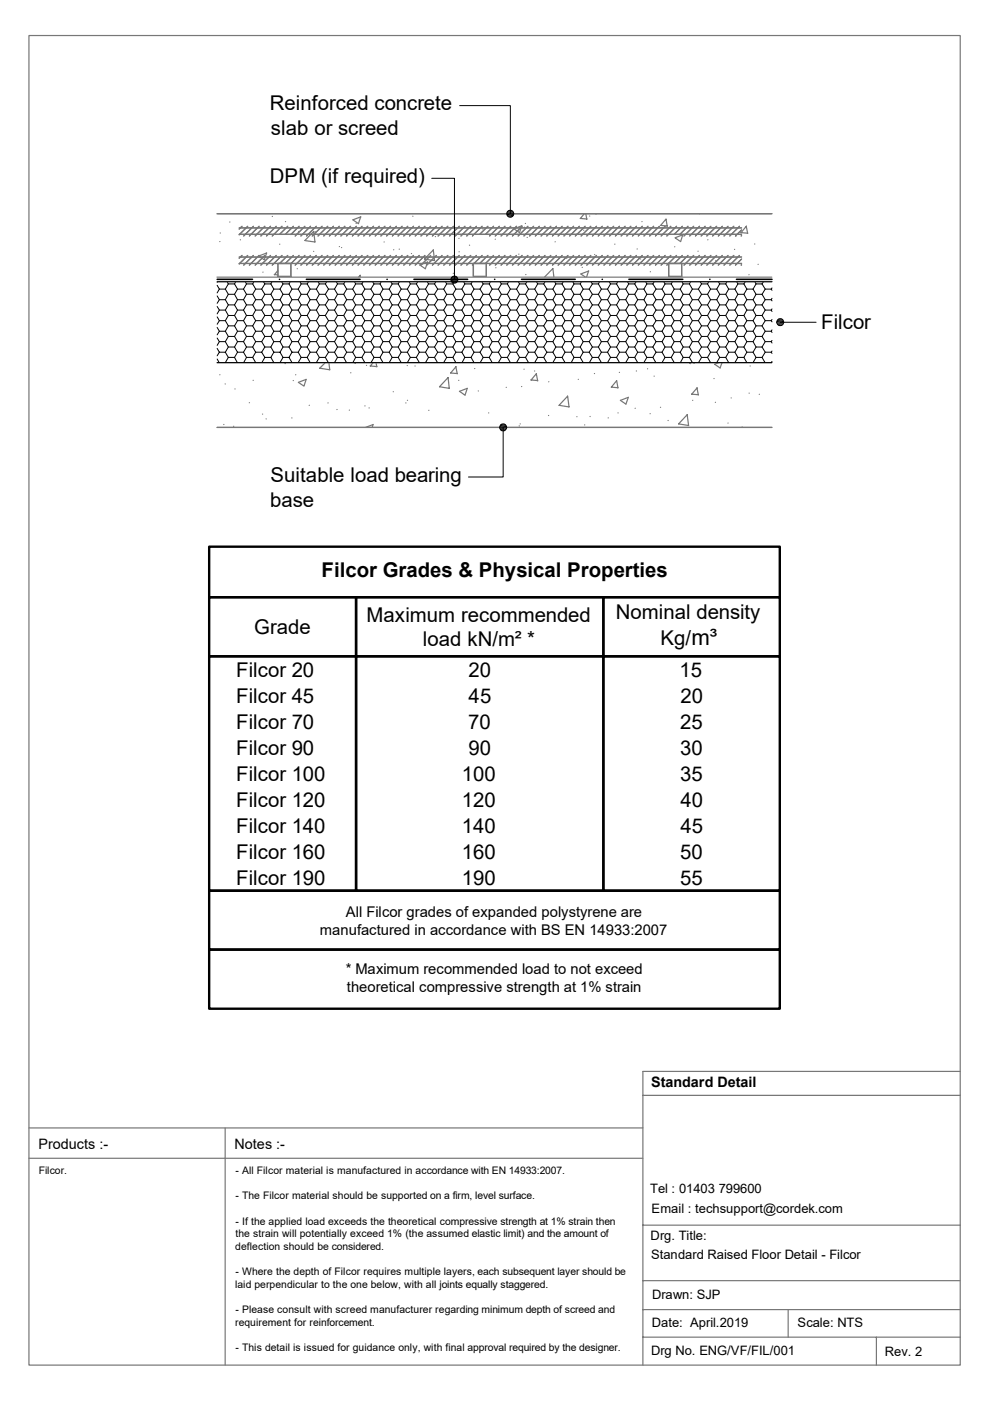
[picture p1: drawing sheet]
<svg xmlns="http://www.w3.org/2000/svg" width="210mm" height="297mm" viewBox="0 0 210 297" stroke-linecap="round" stroke-linejoin="round" font-family="sans-serif">
<defs><g id="words">
<g font-size="4.3">
<text x="57.2" y="23.4">Reinforced concrete</text>
<text x="57.4" y="28.6">slab or screed</text>
<text x="57.2" y="38.8">DPM (if required)</text>
<text x="174.2" y="69.7">Filcor</text>
<text x="57.3" y="107.4">base</text>
<text x="57.4" y="102.2">Suitable load bearing</text>
<text x="68.2" y="122.4">Filcor Grades &amp; Physical Properties</text>
<text x="77.8" y="131.8">Maximum recommended</text>
<text x="130.6" y="131.3">Nominal density</text>
<text x="53.9" y="134.5">Grade</text>
<text x="89.7" y="137">load kN/m² *</text>
<text x="140.1" y="136.7">Kg/m³</text>
<text x="50.1" y="143.5">Filcor 20</text>
<text x="99.4" y="143.5">20</text>
<text x="144.1" y="143.5">15</text>
<text x="50.1" y="149">Filcor 45</text>
<text x="99.4" y="149">45</text>
<text x="144.3" y="149">20</text>
<text x="50.1" y="154.5">Filcor 70</text>
<text x="99.3" y="154.5">70</text>
<text x="144.3" y="154.5">25</text>
<text x="50.1" y="160">Filcor 90</text>
<text x="99.4" y="160">90</text>
<text x="144.3" y="160">30</text>
<text x="50.1" y="165.6">Filcor 100</text>
<text x="98" y="165.6">100</text>
<text x="144.3" y="165.6">35</text>
<text x="50.1" y="171.1">Filcor 120</text>
<text x="98" y="171.1">120</text>
<text x="144.4" y="171.1">40</text>
<text x="50.1" y="176.6">Filcor 140</text>
<text x="98" y="176.6">140</text>
<text x="144.3" y="176.6">45</text>
<text x="50.1" y="182.2">Filcor 160</text>
<text x="98" y="182.2">160</text>
<text x="144.3" y="182.2">50</text>
<text x="50.1" y="187.6">Filcor 190</text>
<text x="98" y="187.6">190</text>
<text x="144.3" y="187.6">55</text>
</g>
<g font-size="3.1">
<text x="73.4" y="194.4">All Filcor grades of expanded polystyrene are</text>
<text x="67.9" y="198.2">manufactured in accordance with BS EN 14933:2007</text>
<text x="73.3" y="206.5">* Maximum recommended load to not exceed</text>
<text x="73.6" y="210.3">theoretical compressive strength at 1% strain</text>
</g>
<g font-size="3">
<text x="138.1" y="230.4">Standard Detail</text>
<text x="8.2" y="243.5">Products :-</text>
<text x="49.7" y="243.5">Notes :-</text>
</g>
<g font-size="2.8">
<text x="137.9" y="253">Tel : 01403 799600</text>
<text x="138.2" y="257.1">Email : techsupport@cordek.com</text>
<text x="138" y="263">Drg. Title:</text>
<text x="138.1" y="266.9">Standard Raised Floor Detail - Filcor</text>
<text x="138.3" y="275.5">Drawn: SJP</text>
<text x="138.3" y="281.4">Date: April.2019</text>
<text x="169.2" y="281.4">Scale: NTS</text>
<text x="138.1" y="287.4">Drg No. ENG/VF/FIL/001</text>
<text x="187.7" y="287.5">Rev. 2</text>
</g>
<g font-size="2.2">
<text x="8.2" y="248.9">Filcor.</text>
<text x="50" y="248.9">- All Filcor material is manufactured in accordance with EN 14933:2007.</text>
<text x="50" y="254.3">- The Filcor material should be supported on a firm, level surface.</text>
<text x="50" y="259.6">- If the applied load exceeds the theoretical compressive strength at 1% strain then</text>
<text x="50" y="262.3">the strain will potentially exceed 1% (the assumed elastic limit) and the amount of</text>
<text x="49.9" y="265">deflection should be considered.</text>
<text x="49.9" y="273">laid perpendicular to the one below, with all joints equally staggered.</text>
<text x="50" y="270.3">- Where the depth of Filcor requires multiple layers, each subsequent layer should be</text>
<text x="49.9" y="281.1">requirement for reinforcement.</text>
<text x="50" y="278.4">- Please consult with screed manufacturer regarding minimum depth of screed and</text>
<text x="50" y="286.4">- This detail is issued for guidance only, with final approval required by the designer.</text>
</g>
</g></defs>
<path d="M46.1 59.2h7.5M59.3 59.2h.1M65 59.2h11.4M82.1 59.2h.1M87.8 59.2h11.4M104.9 59.2h.1M110.6 59.2h11.4M127.7 59.2h.1M133.4 59.2h11.4M150.5 59.2h.1M156.2 59.2h7.5" fill="none" stroke="#000" stroke-width=".34"/>
<g fill="none" stroke="#767676" stroke-width=".25">
<path d="M46 45.3h117.7M46 58.8h117.7M46.1 45.3h117.6M46.6 51.2h.1M46.7 49.4h.1M48.7 47.1h.1M50.7 49.8l1.8-1.8-1.7 1.8M50.7 48.3h106.6M50.7 49.7h106.6M50.7 54.5h106.6M50.7 55.9h106.6M50.8 48.6l.5-.6-.6 .6"/>
<path d="M50.8 54.5h106.5M50.8 49.7h106.5M50.8 48.3h106.5M50.8 55.8h106.5M51 50.8h.1M51.3 54.2l-.6 .6M51.4 54.1l-.6 .6M51.5 55.3h.1M52.5 54.2l-1.8 1.8M52.5 54.1l-1.7 1.9M52.9 50l2-2-2 2M53.8 48l-2.1 2 2-2"/>
<path d="M53.8 54.1l-2.1 2.1 2-2M54.1 50l2.1-2-2.1 2M54.3 48.6h.1M54.9 54.3l1.7-.7-.6 1.5zM54.9 54.2l-2 2M54.9 54.1l-2 2.1M55.8 57.7h.1M56.2 54.2l-2.1 2M56.2 54.1l-2.1 2.1M56.5 50l2.1-2-2 2M57.4 48l-2.1 2 2.1-2M57.4 54.1l-2.1 2.1 2.1-2"/>
<path d="M57.7 45.9h.1M58.1 49.7l1.7-1.7-2.1 2M58.2 58.2l.7 .1M58.6 54.2l-2.1 2M58.6 54.1l-2 2.1M58.9 55.9h2.8v2.7h-2.8zM58.9 57.4l-.7 .9M59 55.8h2.7v2.8h-2.7zM59.3 51.8h.1M59.8 54.2l-1.7 1.7M59.8 54.1l-2.1 2.1M60.5 47h.1"/>
<path d="M60.5 49.7l1.7-1.7-1.7 1.7M61 48l-1.7 1.7M61 54.2l-1.7 1.7M61 54.1l-1.7 1.7M62.2 54.1l-1.7 1.7M62.2 54.2l-1.7 1.7M63 57h.1M63.3 49.1h.1M63.4 48l-1.7 1.7M63.4 54.2l-1.7 1.7M63.5 48l-1.8 1.7M63.5 54.1l-1.8 1.8"/>
<path d="M63.8 50l2.1-2-2.1 2M64.7 48l-2.1 2 2-2M64.7 54.1l-2.1 2.1 2-2M64.7 51l1.8-1.9 .3 2.2-2.1-.3M65.4 49.7l1.7-1.7-2.1 2zM65.9 54.2l-2.1 2M65.9 54.1l-2.1 2.1M66.5 53.3h.1M67 49.1h.1M67.1 54.1l-2.1 2.1 2.1-2M67.4 50l2.1-2-2 2M68.3 48l-2.1 2 2.1-2"/>
<path d="M68.3 54.1l-2.1 2.1 2.1-2M69.5 54.2l-2.1 2M69.5 54.1l-2 2.1M69.6 55.3h.1M70.7 48l-2 2 2-2M70.7 54.1l-2 2.1 2-2M71.1 50l2.1-2-2.1 2M71.9 48l-2.1 2M71.9 54.2l-2.1 2M72 52.3h.1M72 48l-2.1 2M72 54.1l-2.1 2.1"/>
<path d="M72.4 52.5h.1M73.2 54.2l-2.1 2M73.2 54.1l-2.1 2.1M74.4 48l-2.1 2 2-2M74.4 54.1l-2.1 2.1 2-2M74.7 50l2.1-2-2 2M74.8 46.6l1.7-.6-.5 1.4zM75.2 55.3h.1M75.5 47.4h.1M75.6 48l-2.1 2M75.6 54.2l-2.1 2M75.6 54.1l-2.1 2.1"/>
<path d="M76.3 49.7l1.7-1.7-2.1 2zM76.4 58.4v.3M76.4 58.3l-.3 .4M76.8 54.2l-2.1 2M76.8 54.1l-2 2.1M78 54.1l-2.1 2.1 2.1-2M78.4 50l2-2-2 2M79.2 48l-2.1 2 2.1-2M79.2 54.1l-2.1 2.1 2.1-2M80.4 54.2l-2 2M80.4 54.1l-2 2.1M80.8 50l2-2-2 2"/>
<path d="M81.4 51.3h.1M81.7 48l-2.1 2 2-2M81.7 54.1l-2.1 2.1 2-2M82.3 49.7l1.8-1.7-2.1 2M82.8 54.2l-2 2M82.8 54.1l-2 2.1M83.5 53h.1M84.1 54.2l-1.8 1.7M84.1 54.1l-2.1 2.1M84.4 50l2.1-2-2 2M84.7 52.8h.1M85.3 48l-2.1 2 2.1-2"/>
<path d="M85.3 54.1l-2.1 2.1 2.1-2M86 49.7l1.7-1.7-2.1 2M86.5 54.2l-2.1 2M86.5 54.1l-2 2.1M87.2 49.7l1.7-1.7-2 2zM87.2 53.8h.1M87.5 45.8h.1M87.7 54.2l-1.7 1.7M87.7 54.1l-2.1 2.1M88.1 50l2-2zM88.9 54.1l-2 2.1 2-2M90 54.9l1.9-1.9 .3 2.2-2.2-.3"/>
<path d="M90.1 54.1l-2 2.1 2-2M90.6 55.9l-.4 1.1-1.2-.8 .8-.3M90.7 55.5l-.1 .3M90.7 55.5l-.8 .3M91.3 48l-1.7 1.7M91.3 54.2l-1.7 1.7M91.4 48l-2.1 2M91.4 54.1l-2.1 2.1M91.7 50l2.1-2-2.1 2M92.3 50.2h.1M92.5 48l-2 2M92.5 54.2l-2 2"/>
<path d="M92.6 48l-2.1 2M92.6 54.1l-2.1 2.1M93.8 54.2l-2.1 2M93.8 54.1l-2.1 2.1M95 48l-2.1 2 2.1-2M95 54.1l-2.1 2.1 2.1-2M95.3 50l2.1-2-2 2M96.1 58h.1M96.2 48l-2.1 2M96.2 54.2l-2.1 2M96.2 54.1l-2.1 2.1M96.5 49.4h.1"/>
<path d="M97.3 50.5h.1M97.4 53.4h.1M97.4 54.2l-2.1 2M97.4 54.1l-2 2.1M97.7 50l2.1-2-2 2M98.6 48l-2 2 2-2M98.6 54.1l-2 2.1 2-2M99.4 49.7l1.6-1.7-2 2zM99.6 52h.1M99.8 54.2l-2.1 2M99.9 54.1l-2.1 2.1M100.4 49.8l-.2 .2"/>
<path d="M100.4 56l-.2 .2M101 54.1l-2 2.1 2-2M102.2 48l-1.7 1.7M102.2 54.2l-1.7 1.7M102.3 48l-1.8 1.7M102.3 54.1l-1.8 1.7M102.4 48.6h.1M103 49.7l1.7-1.7-1.7 1.7M103.1 55.9v2.7h-2.7v-2.7M103.2 55.8v2.8h-2.8v-2.8M103.5 48l-1.8 1.7M103.5 54.2l-1.8 1.7"/>
<path d="M103.5 48l-1.7 1.7M103.5 54.1l-1.7 1.7M104.2 49.7l1.7-1.7-2.1 2zM104.7 54.1l-1.7 1.7M104.7 54.2l-1.7 1.7M105 50.7h.1M105 50l2.1-2-2 2M105.2 56.8h.1M105.9 54.1l-2.1 2.1 2.1-2M106.3 50l2-2-2 2M107.1 54.2l-2.1 2M107.1 54.1l-2 2.1"/>
<path d="M108.3 54.2l-2 2M108.3 54.1l-2 2.1M108.7 50l2-2-2 2M109 48.5l1.7-.6-.5 1.4zM109.6 48l-2.1 2 2-2M109.6 54.1l-2.1 2.1 2-2M110 53.9h.1M110.2 49.7l1.8-1.7-2.1 2M110.7 54.2l-2 2M110.7 54.1l-2 2.1M111.2 48.2h.1M111.4 47.4h.1"/>
<path d="M111.5 58.2h.1M111.8 50.3h.1M112 54.2l-1.8 1.7M112 54.1l-2.1 2.1M112.3 50l2.1-2-2 2M113.2 48l-2.1 2 2.1-2M113.2 54.1l-2.1 2.1 2.1-2M113.9 49.7l1.7-1.7-2.1 2M114.4 54.2l-2.1 2M114.4 54.1l-2 2.1M115.1 49.7l1.7-1.7-2 2zM115.5 58.7l1.8-1.8 .2 1.8"/>
<path d="M115.6 54.2l-1.7 1.7M115.6 54.1l-2.1 2.1M116 50l2-2-2 2M116.8 54.1l-2 2.1 2-2M117.7 51.3h.1M118 54.2l-2 2M118 54.1l-2 2.1M119.3 48l-2.1 2 2-2M119.3 54.1l-2.1 2.1 2-2M119.6 50l2.1-2-2.1 2M120.2 54.8h.1M120.4 48l-2 2"/>
<path d="M120.4 54.2l-2 2M120.5 48l-2.1 2M120.5 54.1l-2.1 2.1M121.7 54.2l-2.1 2M121.7 54.1l-2.1 2.1M122.9 48l-2.1 2 2.1-2M122.9 54.1l-2.1 2.1 2.1-2M123.1 46.3l1.4 .1M123.2 50l2.1-2-2 2M123.5 56.7h.1M123.8 48.8h.1M123.9 45.3l-.8 1"/>
<path d="M124.1 48l-2.1 2M124.1 54.2l-2.1 2M124.1 54.1l-2.1 2.1M124.2 45.3l.3 1.2M124.8 49.7l1.7-1.7-2 2zM124.8 57.4l-.4 1.3M124.9 57.4l-1.7 .7 .9 .6M125.1 45.8h.1M125.3 54.2l-2.1 2M125.3 54.1l-2 2.1M126 49.7l1.7-1.7-2.1 2zM126.1 54h.1"/>
<path d="M126.4 45.4h.1M126.5 54.1l-2 2.1 2-2M127.3 49.7l1.6-1.7-2 2zM127.8 54.1l-2.2 2.1 2.1-2M128.9 54.1l-2 2.1 2-2M130.2 48l-2.1 2 2-2M130.2 54.1l-2.1 2.1 2-2M130.4 51.8h.1M130.5 50l2.1-2-2 2M131.4 48l-2.1 2M131.4 54.2l-2.1 2M131.4 54.1l-2.1 2.1"/>
<path d="M132.6 54.2l-2.1 2M132.6 54.1l-2 2.1M132.9 50l2.1-2-2 2M133.8 48l-2.1 2 2.1-2M133.8 54.1l-2.1 2.1 2.1-2M134.5 49.7l1.7-1.7-2 2M135 54.2l-2.1 2M135 54.1l-2 2.1M135.1 52.8h.1M135.4 55h.1M135.8 54.9h.1M136.1 47h.1"/>
<path d="M136.2 54.2l-1.7 1.7M136.2 54.1l-2 2.1M136.9 49.7l1.7-1.7-2 2zM137.5 48l-2.1 2 2-2M137.5 54.1l-2.1 2.1 2-2M137.9 57.6h.1M138.1 49.7l1.8-1.7-2.1 2M138.6 54.1l-2 2.1 2-2M139.9 54.2l-1.8 1.7M139.9 54.1l-2.1 2.1M140.2 50l2.1-2-2 2M141.1 48l-2.1 2 2.1-2"/>
<path d="M141.1 54.1l-2.1 2.1 2.1-2M141.3 46.4l-1.2 1.4 1.4 .1M141.3 46.5l.2 1.5M141.8 49.7l1.7-1.7-2.1 2M141.8 55.8l-.4 .4M142.3 54.2l-2.1 2M142.3 54.1l-2 2.1M143.1 52.3h.1M143.2 50.4l1.6-.6-.4 1.4zM143.5 54.2l-1.7 1.7M143.5 54.1l-1.7 1.7M144.2 49.7l1.7-1.7-1.7 1.7"/>
<path d="M144.6 55.9v2.7h-2.8v-2.7M144.6 55.8v2.8h-2.7v-2.8M144.7 48l-1.7 1.7M144.7 54.2l-1.7 1.7M144.7 54.1l-1.7 1.7M145.9 54.1l-1.7 1.7M145.9 54.2l-1.7 1.7M147.2 48l-2.1 2 2-2M147.2 54.1l-2.1 2.1 2-2M147.5 50l2.1-2-2.1 2M148 53.3h.1M148.1 55.5h.1"/>
<path d="M148.3 48l-2 2M148.3 54.2l-2 2M148.4 48l-2.1 2M148.4 54.1l-2.1 2.1M149.6 54.2l-2.1 2M149.6 54.1l-2.1 2.1M150.1 50.8h.1M150.8 48l-2.1 2 2-2M150.8 54.1l-2.1 2.1 2-2M151.1 50l2.1-2-2 2M151.8 55.2h.1M152 48l-2.1 2"/>
<path d="M152 54.2l-2.1 2M152 54.1l-2.1 2.1M152.7 49.7l1.7-1.7-2 2zM153.2 54.2l-2.1 2M153.2 54.1l-2 2.1M154.4 54.1l-2 2.1 2-2M154.8 50l2-2-2 2M155.7 48l-2.2 2 2.1-2M155.7 54.1l-2.2 2.1 2.1-2M155.8 52.9h.1M156.1 50h.1M156.8 54.2l-2 2"/>
<path d="M156.8 54.1l-2 2.1M157.3 56.1l-.1 .1M157.3 48.7l-1.3 1.3 1.3-1.2M157.3 54.9l-1.3 1.3 1.3-1.3M157.3 50h-.1M158.3 48l.3 1.5M158.3 47.9l-1.1 1.4 1.4 .1M158.8 58.3h.1M160.1 51.7h.1M160.8 56h.1M46 76.9h117.7M46.6 79.5h.1"/>
<path d="M60.5 77.1h.1M62.7 79.5h.1M69 76.9l-1.2 1.2 2.1 .3-.1-1.5M74.4 79h.1M75.3 77h.1M77.7 77.5h.1M79.1 76.9l-.6 .7 1.4 .1M79.8 76.9l.1 .9M86.4 77.5h.1M88 77.6h.1M96.7 77.8l.3 1.4M96.7 77.7l-1.1 1.4 1.4 .1"/>
<path d="M100.7 78.1h.1M111.1 78.3h.1M113.4 78.7h.1M113.7 79.2l.3 1.6M113.8 79.2l-1.2 1.4 1.4 .1M126.1 79.2h.1M131.4 79h.1M135 78.7h.1M137.3 78.2h.1M138.7 79.8h.1M146.3 77h.1M146.4 77.1h.1"/>
<path d="M147.2 77h.1M152.4 76.9l-.8 .3 1.1 .8 .4-1.1M159.1 77.6h.1M46 90.6h117.7M46.1 90.6h117.6M47.5 90h.1M47.8 81.4h.1M49.5 90.4h.1M49.8 82.5h.1M52.9 85.4h.1M53.7 80.6h.1M55.7 87.8h.1"/>
<path d="M56.4 88.8h.1M61.9 88.6h.1M62.2 80.7h.1M63.3 81.1l1.6-.7-.4 1.5zM65.6 85.9h.1M69.6 85.4h.1M71.5 86.8h.1M74.1 87h.1M77.4 86.1h.1M78.3 86.5h.1M79.1 90l-.1 .6M79.2 90l-1.6 .6"/>
<path d="M83.4 83.1h.1M86.1 85.4h.1M86.4 84.9h.1M90.9 87h.1M95 80.1l.3 2.2-2.1-.3zM97.3 80.6h.1M97.5 83l1.6-.7-.5 1.5zM98.4 83.7h.1M101.4 82.9h.1M103.6 87.5h.1M107.4 82.1h.1M110.1 90.3h.1"/>
<path d="M110.3 89.9h.1M110.6 82h.1M116.3 88.1h.1M116.4 80.9h.1M120.4 84l.3 2.3-2.1-.4zM122.3 88.3h.1M122.6 80.4h.1M124 90.1h.1M125.1 88.3h.1M129 88.6h.1M130.8 80.7l-1.1 1.4 1.4 .1M130.8 80.8l.3 1.5"/>
<path d="M131.1 87.5h.1M131.6 84.9l1.2 .8 .5-1.5-1.7 .7M134.7 86.6h.1M137.9 87.7h.1M140.1 86.4h.1M141.7 89.2h.1M145.8 87.9l.2 2.3-2.1-.3zM146.7 83.6l1.4 .1M146.9 84.9h.1M147.8 82.3l.3 1.4M147.9 82.2l-1.2 1.4M151.4 80.3h.1"/>
<path d="M151.7 85.3h.1M154.4 89.7h.1M155.1 84.4h.1M158.9 83.4h.1M161 83.6h.1M6.1 239.1h130.3M136.4 232.2h67.3M203.7 227.2h-67.3v62.2M6.1 245.6h130.3M136.4 259.8h67.3M136.4 277.7h67.3M136.4 271.5h67.2"/>
<path d="M136.4 283.5h67.3M185.9 283.5v5.9"/>
</g>
<g fill="none" stroke="#000" stroke-width=".21">
<path d="M91.6 37.8h4.8v21.5M97.5 22.4h10.7v22.9M46.1 59.7h117.6M46.1 59.7v.2M48.2 59.7l.2 .5M50 59.7l-.3 .5M52 59.7l.3 .5M53.8 59.7l-.2 .5M55.9 59.7l.3 .5M57.7 59.7l-.3 .5M59.7 59.7l.3 .5M61.6 59.7l-.3 .5"/>
<path d="M63.6 59.7l.3 .5M65.4 59.7l-.2 .5M67.5 59.7l.2 .5M69.3 59.7l-.3 .5M71.3 59.7l.3 .5M73.2 59.7l-.3 .5M75.2 59.7l.2 .5M77 59.7l-.2 .5M79 59.7l.3 .5M80.9 59.7l-.3 .5M82.9 59.7l.3 .5M84.7 59.7l-.2 .5"/>
<path d="M86.8 59.7l.2 .5M88.6 59.7l-.3 .5M90.6 59.7l.3 .5M92.5 59.7l-.3 .5M94.5 59.7l.2 .5M96.3 59.7l-.2 .5M98.3 59.7l.3 .5M100.2 59.7l-.3 .5M102.2 59.7l.3 .5M104 59.7l-.2 .5M106 59.7l.3 .5M107.9 59.7l-.3 .5"/>
<path d="M109.9 59.7l.3 .5M111.8 59.7l-.3 .5M113.8 59.7l.2 .5M115.6 59.7l-.3 .5M117.6 59.7l.3 .5M119.5 59.7l-.3 .5M121.5 59.7l.3 .5M123.3 59.7l-.2 .5M125.3 59.7l.3 .5M127.2 59.7l-.3 .5M129.2 59.7l.3 .5M131 59.7l-.2 .5"/>
<path d="M133.1 59.7l.2 .5M134.9 59.7l-.3 .5M136.9 59.7l.3 .5M138.8 59.7l-.3 .5M140.8 59.7l.3 .5M142.6 59.7l-.2 .5M144.7 59.7l.2 .5M146.5 59.7l-.3 .5M148.5 59.7l.3 .5M150.3 59.7l-.2 .5M152.4 59.7l.3 .5M154.2 59.7l-.3 .5"/>
<path d="M156.3 59.7l.2 .5M158.1 59.7l-.3 .5M160.1 59.7l.3 .5M161.9 59.7l-.3 .5M46.1 76.1l.4 .8M46.1 73.9l.4 .8M46.1 71.7l.4 .7M46.1 69.4l.4 .8M46.1 67.2l.4 .8M46.1 65l.4 .7M46.1 62.7l.4 .8M46.1 60.5l.4 .8"/>
<path d="M46.1 76.9h117.6M46.5 74.7h1.3M46.5 61.3h1.3M46.5 63.5h1.3M46.5 65.7h1.3M46.5 68h1.3M46.5 70.2h1.3M46.5 72.4h1.3M46.5 61.3l-.4 .8M46.5 63.5l-.4 .8M46.5 65.7l-.4 .8M46.5 68l-.4 .7"/>
<path d="M46.5 70.2l-.4 .8M46.5 72.4l-.4 .8M46.5 74.7l-.4 .7M47.8 74.7l.6 1.1M47.8 72.4l.6 1.2M47.8 70.2l.6 1.1M47.8 68l.6 1.1M47.8 65.7l.6 1.2M47.8 63.5l.6 1.1M47.8 61.3l.6 1.1M48.4 75.8h1.3M48.4 60.2h1.3"/>
<path d="M48.4 62.4h1.3M48.4 64.6h1.3M48.4 66.9h1.3M48.4 69.1h1.3M48.4 71.3h1.3M48.4 73.6h1.3M48.4 60.2l-.6 1.1M48.4 62.4l-.6 1.1M48.4 64.6l-.6 1.1M48.4 66.9l-.6 1.1M48.4 69.1l-.6 1.1M48.4 71.3l-.6 1.1"/>
<path d="M48.4 73.6l-.6 1.1M48.4 75.8l-.6 1.1M49.7 75.8l.6 1.1M49.7 73.6l.7 1.1M49.7 71.3l.7 1.1M49.7 69.1l.7 1.1M49.7 66.9l.7 1.1M49.7 64.6l.7 1.1M49.7 62.4l.7 1.1M49.7 60.2l.7 1.1M50.4 74.7h1.2M50.4 61.3h1.2"/>
<path d="M50.4 63.5h1.2M50.4 65.7h1.2M50.4 68h1.2M50.4 70.2h1.2M50.4 72.4h1.2M50.4 61.3l-.7 1.1M50.4 63.5l-.7 1.1M50.4 65.7l-.7 1.2M50.4 68l-.7 1.1M50.4 70.2l-.7 1.1M50.4 72.4l-.7 1.2M50.4 74.7l-.7 1.1"/>
<path d="M51.6 74.7l.7 1.1M51.6 72.4l.7 1.2M51.6 70.2l.7 1.1M51.6 68l.7 1.1M51.6 65.7l.7 1.2M51.6 63.5l.7 1.1M51.6 61.3l.7 1.1M52.3 75.8h1.3M52.3 60.2h1.3M52.3 62.4h1.3M52.3 64.6h1.3M52.3 66.9h1.3"/>
<path d="M52.3 69.1h1.3M52.3 71.3h1.3M52.3 73.6h1.3M52.3 60.2l-.7 1.1M52.3 62.4l-.7 1.1M52.3 64.6l-.7 1.1M52.3 66.9l-.7 1.1M52.3 69.1l-.7 1.1M52.3 71.3l-.7 1.1M52.3 73.6l-.7 1.1M52.3 75.8l-.6 1.1M53.6 75.8l.6 1.1"/>
<path d="M53.6 73.6l.6 1.1M53.6 71.3l.6 1.1M53.6 69.1l.6 1.1M53.6 66.9l.6 1.1M53.6 64.6l.6 1.1M53.6 62.4l.6 1.1M53.6 60.2l.6 1.1M54.2 74.7h1.3M54.2 61.3h1.3M54.2 63.5h1.3M54.2 65.7h1.3M54.2 68h1.3"/>
<path d="M54.2 70.2h1.3M54.2 72.4h1.3M54.2 61.3l-.6 1.1M54.2 63.5l-.6 1.1M54.2 65.7l-.6 1.2M54.2 68l-.6 1.1M54.2 70.2l-.6 1.1M54.2 72.4l-.6 1.2M54.2 74.7l-.6 1.1M55.5 74.7l.7 1.1M55.5 72.4l.7 1.2M55.5 70.2l.7 1.1"/>
<path d="M55.5 68l.7 1.1M55.5 65.7l.7 1.2M55.5 63.5l.7 1.1M55.5 61.3l.7 1.1M56.2 75.8h1.2M56.2 60.2h1.2M56.2 62.4h1.2M56.2 64.6h1.2M56.2 66.9h1.2M56.2 69.1h1.2M56.2 71.3h1.2M56.2 73.6h1.2"/>
<path d="M56.2 60.2l-.7 1.1M56.2 62.4l-.7 1.1M56.2 64.6l-.7 1.1M56.2 66.9l-.7 1.1M56.2 69.1l-.7 1.1M56.2 71.3l-.7 1.1M56.2 73.6l-.7 1.1M56.2 75.8l-.7 1.1M57.4 75.8l.7 1.1M57.4 73.6l.7 1.1M57.4 71.3l.7 1.1M57.4 69.1l.7 1.1"/>
<path d="M57.4 66.9l.7 1.1M57.4 64.6l.7 1.1M57.4 62.4l.7 1.1M57.4 60.2l.7 1.1M58.1 74.7h1.3M58.1 61.3h1.3M58.1 63.5h1.3M58.1 65.7h1.3M58.1 68h1.3M58.1 70.2h1.3M58.1 72.4h1.3M58.1 61.3l-.7 1.1"/>
<path d="M58.1 63.5l-.7 1.1M58.1 65.7l-.7 1.2M58.1 68l-.7 1.1M58.1 70.2l-.7 1.1M58.1 72.4l-.7 1.2M58.1 74.7l-.7 1.1M59.4 74.7l.6 1.1M59.4 72.4l.6 1.2M59.4 70.2l.6 1.1M59.4 68l.6 1.1M59.4 65.7l.6 1.2M59.4 63.5l.6 1.1"/>
<path d="M59.4 61.3l.6 1.1M60 75.8h1.3M60 60.2h1.3M60 62.4h1.3M60 64.6h1.3M60 66.9h1.3M60 69.1h1.3M60 71.3h1.3M60 73.6h1.3M60 73.6l-.6 1.1M60 75.8l-.6 1.1M60 60.2l-.6 1.1"/>
<path d="M60 62.4l-.6 1.1M60 64.6l-.6 1.1M60 66.9l-.6 1.1M60 69.1l-.6 1.1M60 71.3l-.6 1.1M61.3 75.8l.6 1.1M61.3 73.6l.6 1.1M61.3 71.3l.6 1.1M61.3 69.1l.6 1.1M61.3 66.9l.6 1.1M61.3 64.6l.6 1.1M61.3 62.4l.6 1.1"/>
<path d="M61.3 60.2l.6 1.1M61.9 74.7h1.3M61.9 61.3h1.3M61.9 63.5h1.3M61.9 65.7h1.3M61.9 68h1.3M61.9 70.2h1.3M61.9 72.4h1.3M61.9 70.2l-.6 1.1M61.9 72.4l-.6 1.2M61.9 74.7l-.6 1.1M61.9 61.3l-.6 1.1"/>
<path d="M61.9 63.5l-.6 1.1M61.9 65.7l-.6 1.2M61.9 68l-.6 1.1M63.2 74.7l.7 1.1M63.2 72.4l.7 1.2M63.2 70.2l.7 1.1M63.2 68l.7 1.1M63.2 65.7l.7 1.2M63.2 63.5l.7 1.1M63.2 61.3l.7 1.1M63.9 75.8h1.3M63.9 60.2h1.3"/>
<path d="M63.9 62.4h1.3M63.9 64.6h1.3M63.9 66.9h1.3M63.9 69.1h1.3M63.9 71.3h1.3M63.9 73.6h1.3M63.9 66.9l-.7 1.1M63.9 69.1l-.7 1.1M63.9 71.3l-.7 1.1M63.9 73.6l-.7 1.1M63.9 75.8l-.7 1.1M63.9 60.2l-.7 1.1"/>
<path d="M63.9 62.4l-.7 1.1M63.9 64.6l-.7 1.1M65.2 75.8l.6 1.1M65.2 73.6l.6 1.1M65.2 71.3l.6 1.1M65.2 69.1l.6 1.1M65.2 66.9l.6 1.1M65.2 64.6l.6 1.1M65.2 62.4l.6 1.1M65.2 60.2l.6 1.1M65.8 74.7h1.3M65.8 61.3h1.3"/>
<path d="M65.8 63.5h1.3M65.8 65.7h1.3M65.8 68h1.3M65.8 70.2h1.3M65.8 72.4h1.3M65.8 63.5l-.6 1.1M65.8 65.7l-.6 1.2M65.8 68l-.6 1.1M65.8 70.2l-.6 1.1M65.8 72.4l-.6 1.2M65.8 74.7l-.6 1.1M65.8 61.3l-.6 1.1"/>
<path d="M67.1 74.7l.6 1.1M67.1 72.4l.6 1.2M67.1 70.2l.6 1.1M67.1 68l.6 1.1M67.1 65.7l.6 1.2M67.1 63.5l.6 1.1M67.1 61.3l.6 1.1M67.7 75.8h1.3M67.7 60.2h1.3M67.7 62.4h1.3M67.7 64.6h1.3M67.7 66.9h1.3"/>
<path d="M67.7 69.1h1.3M67.7 71.3h1.3M67.7 73.6h1.3M67.7 60.2l-.6 1.1M67.7 62.4l-.6 1.1M67.7 64.6l-.6 1.1M67.7 66.9l-.6 1.1M67.7 69.1l-.6 1.1M67.7 71.3l-.6 1.1M67.7 73.6l-.6 1.1M67.7 75.8l-.6 1.1M69 75.8l.6 1.1"/>
<path d="M69 73.6l.7 1.1M69 71.3l.7 1.1M69 69.1l.7 1.1M69 66.9l.7 1.1M69 64.6l.7 1.1M69 62.4l.7 1.1M69 60.2l.7 1.1M69.7 74.7h1.3M69.7 61.3h1.3M69.7 63.5h1.3M69.7 65.7h1.3M69.7 68h1.3"/>
<path d="M69.7 70.2h1.3M69.7 72.4h1.3M69.7 61.3l-.7 1.1M69.7 63.5l-.7 1.1M69.7 65.7l-.7 1.2M69.7 68l-.7 1.1M69.7 70.2l-.7 1.1M69.7 72.4l-.7 1.2M69.7 74.7l-.7 1.1M71 74.7l.6 1.1M71 72.4l.6 1.2M71 70.2l.6 1.1"/>
<path d="M71 68l.6 1.1M71 65.7l.6 1.2M71 63.5l.6 1.1M71 61.3l.6 1.1M71.6 75.8h1.3M71.6 60.2h1.3M71.6 62.4h1.3M71.6 64.6h1.3M71.6 66.9h1.3M71.6 69.1h1.3M71.6 71.3h1.3M71.6 73.6h1.3"/>
<path d="M71.6 60.2l-.6 1.1M71.6 62.4l-.6 1.1M71.6 64.6l-.6 1.1M71.6 66.9l-.6 1.1M71.6 69.1l-.6 1.1M71.6 71.3l-.6 1.1M71.6 73.6l-.6 1.1M71.6 75.8l-.6 1.1M72.9 75.8l.6 1.1M72.9 73.6l.6 1.1M72.9 71.3l.6 1.1M72.9 69.1l.6 1.1"/>
<path d="M72.9 66.9l.6 1.1M72.9 64.6l.6 1.1M72.9 62.4l.6 1.1M72.9 60.2l.6 1.1M73.5 74.7h1.3M73.5 61.3h1.3M73.5 63.5h1.3M73.5 65.7h1.3M73.5 68h1.3M73.5 70.2h1.3M73.5 72.4h1.3M73.5 61.3l-.6 1.1"/>
<path d="M73.5 63.5l-.6 1.1M73.5 65.7l-.6 1.2M73.5 68l-.6 1.1M73.5 70.2l-.6 1.1M73.5 72.4l-.6 1.2M73.5 74.7l-.6 1.1M74.8 74.7l.6 1.1M74.8 72.4l.6 1.2M74.8 70.2l.6 1.1M74.8 68l.6 1.1M74.8 65.7l.6 1.2M74.8 63.5l.6 1.1"/>
<path d="M74.8 61.3l.6 1.1M75.4 75.8h1.4M75.4 60.2h1.4M75.4 62.4h1.4M75.4 64.6h1.4M75.4 66.9h1.4M75.4 69.1h1.4M75.4 71.3h1.4M75.4 73.6h1.4M75.4 60.2l-.6 1.1M75.4 62.4l-.6 1.1M75.4 64.6l-.6 1.1"/>
<path d="M75.4 66.9l-.6 1.1M75.4 69.1l-.6 1.1M75.4 71.3l-.6 1.1M75.4 73.6l-.6 1.1M75.4 75.8l-.6 1.1M76.8 75.8l.6 1.1M76.8 73.6l.6 1.1M76.8 71.3l.6 1.1M76.8 69.1l.6 1.1M76.8 66.9l.6 1.1M76.8 64.6l.6 1.1M76.8 62.4l.6 1.1"/>
<path d="M76.8 60.2l.6 1.1M77.4 74.7h1.3M77.4 61.3h1.3M77.4 63.5h1.3M77.4 65.7h1.3M77.4 68h1.3M77.4 70.2h1.3M77.4 72.4h1.3M77.4 61.3l-.6 1.1M77.4 63.5l-.6 1.1M77.4 65.7l-.6 1.2M77.4 68l-.6 1.1"/>
<path d="M77.4 70.2l-.6 1.1M77.4 72.4l-.6 1.2M77.4 74.7l-.6 1.1M78.7 74.7l.6 1.1M78.7 72.4l.6 1.2M78.7 70.2l.6 1.1M78.7 68l.6 1.1M78.7 65.7l.6 1.2M78.7 63.5l.6 1.1M78.7 61.3l.6 1.1M79.3 75.8h1.3M79.3 60.2h1.3"/>
<path d="M79.3 62.4h1.3M79.3 64.6h1.3M79.3 66.9h1.3M79.3 69.1h1.3M79.3 71.3h1.3M79.3 73.6h1.3M79.3 60.2l-.6 1.1M79.3 62.4l-.6 1.1M79.3 64.6l-.6 1.1M79.3 66.9l-.6 1.1M79.3 69.1l-.6 1.1M79.3 71.3l-.6 1.1"/>
<path d="M79.3 73.6l-.6 1.1M79.3 75.8l-.6 1.1M80.6 75.8l.6 1.1M80.6 73.6l.6 1.1M80.6 71.3l.6 1.1M80.6 69.1l.6 1.1M80.6 66.9l.6 1.1M80.6 64.6l.6 1.1M80.6 62.4l.6 1.1M80.6 60.2l.6 1.1M81.2 74.7h1.3M81.2 61.3h1.3"/>
<path d="M81.2 63.5h1.3M81.2 65.7h1.3M81.2 68h1.3M81.2 70.2h1.3M81.2 72.4h1.3M81.2 61.3l-.6 1.1M81.2 63.5l-.6 1.1M81.2 65.7l-.6 1.2M81.2 68l-.6 1.1M81.2 70.2l-.6 1.1M81.2 72.4l-.6 1.2M81.2 74.7l-.6 1.1"/>
<path d="M82.5 74.7l.7 1.1M82.5 72.4l.7 1.2M82.5 70.2l.7 1.1M82.5 68l.7 1.1M82.5 65.7l.7 1.2M82.5 63.5l.7 1.1M82.5 61.3l.7 1.1M83.2 75.8h1.3M83.2 60.2h1.3M83.2 62.4h1.3M83.2 64.6h1.3M83.2 66.9h1.3"/>
<path d="M83.2 69.1h1.3M83.2 71.3h1.3M83.2 73.6h1.3M83.2 60.2l-.7 1.1M83.2 62.4l-.7 1.1M83.2 64.6l-.7 1.1M83.2 66.9l-.7 1.1M83.2 69.1l-.7 1.1M83.2 71.3l-.7 1.1M83.2 73.6l-.7 1.1M83.2 75.8l-.7 1.1M84.5 60.2l.6 1.1"/>
<path d="M84.5 75.8l.6 1.1M84.5 73.6l.6 1.1M84.5 71.3l.6 1.1M84.5 69.1l.6 1.1M84.5 66.9l.6 1.1M84.5 64.6l.6 1.1M84.5 62.4l.6 1.1M85.1 74.7h1.3M85.1 61.3h1.3M85.1 63.5h1.3M85.1 65.7h1.3M85.1 68h1.3"/>
<path d="M85.1 70.2h1.3M85.1 72.4h1.3M85.1 61.3l-.6 1.1M85.1 63.5l-.6 1.1M85.1 65.7l-.6 1.2M85.1 68l-.6 1.1M85.1 70.2l-.6 1.1M85.1 72.4l-.6 1.2M85.1 74.7l-.6 1.1M86.4 61.3l.6 1.1M86.4 74.7l.6 1.1M86.4 72.4l.6 1.2"/>
<path d="M86.4 70.2l.6 1.1M86.4 68l.6 1.1M86.4 65.7l.6 1.2M86.4 63.5l.6 1.1M87 75.8h1.3M87 60.2h1.3M87 62.4h1.3M87 64.6h1.3M87 66.9h1.3M87 69.1h1.3M87 71.3h1.3M87 73.6h1.3"/>
<path d="M87 60.2l-.6 1.1M87 62.4l-.6 1.1M87 64.6l-.6 1.1M87 66.9l-.6 1.1M87 69.1l-.6 1.1M87 71.3l-.6 1.1M87 73.6l-.6 1.1M87 75.8l-.6 1.1M88.3 64.6l.6 1.1M88.3 62.4l.6 1.1M88.3 60.2l.6 1.1M88.3 75.8l.6 1.1"/>
<path d="M88.3 73.6l.6 1.1M88.3 71.3l.6 1.1M88.3 69.1l.6 1.1M88.3 66.9l.6 1.1M88.9 74.7h1.4M88.9 61.3h1.4M88.9 63.5h1.4M88.9 65.7h1.4M88.9 68h1.4M88.9 70.2h1.4M88.9 72.4h1.4M88.9 61.3l-.6 1.1"/>
<path d="M88.9 63.5l-.6 1.1M88.9 65.7l-.6 1.2M88.9 68l-.6 1.1M88.9 70.2l-.6 1.1M88.9 72.4l-.6 1.2M88.9 74.7l-.6 1.1M90.3 68l.6 1.1M90.3 65.7l.6 1.2M90.3 63.5l.6 1.1M90.3 61.3l.6 1.1M90.3 74.7l.6 1.1M90.3 72.4l.6 1.2"/>
<path d="M90.3 70.2l.6 1.1M90.9 75.8h1.3M90.9 60.2h1.3M90.9 62.4h1.3M90.9 73.6l-.6 1.1M90.9 75.8l-.6 1.1M90.9 64.6h1.3M90.9 66.9h1.3M90.9 69.1h1.3M90.9 71.3h1.3M90.9 73.6h1.3M90.9 60.2l-.6 1.1"/>
<path d="M90.9 62.4l-.6 1.1M90.9 64.6l-.6 1.1M90.9 66.9l-.6 1.1M90.9 69.1l-.6 1.1M90.9 71.3l-.6 1.1M92.2 71.3l.6 1.1M92.2 69.1l.6 1.1M92.2 66.9l.6 1.1M92.2 64.6l.6 1.1M92.2 62.4l.6 1.1M92.2 60.2l.6 1.1M92.2 75.8l.6 1.1"/>
<path d="M92.2 73.6l.6 1.1M92.8 74.7h1.3M92.8 61.3h1.3M92.8 63.5h1.3M92.8 70.2l-.6 1.1M92.8 72.4l-.6 1.2M92.8 74.7l-.6 1.1M92.8 65.7h1.3M92.8 68h1.3M92.8 70.2h1.3M92.8 72.4h1.3M92.8 61.3l-.6 1.1"/>
<path d="M92.8 63.5l-.6 1.1M92.8 65.7l-.6 1.2M92.8 68l-.6 1.1M94.1 74.7l.6 1.1M94.1 72.4l.6 1.2M94.1 70.2l.6 1.1M94.1 68l.6 1.1M94.1 65.7l.6 1.2M94.1 63.5l.6 1.1M94.1 61.3l.6 1.1M94.7 75.8h1.4M94.7 60.2h1.4"/>
<path d="M94.7 62.4h1.4M94.7 66.9l-.6 1.1M94.7 69.1l-.6 1.1M94.7 71.3l-.6 1.1M94.7 73.6l-.6 1.1M94.7 75.8l-.6 1.1M94.7 64.6h1.4M94.7 66.9h1.4M94.7 69.1h1.4M94.7 71.3h1.4M94.7 73.6h1.4M94.7 60.2l-.6 1.1"/>
<path d="M94.7 62.4l-.6 1.1M94.7 64.6l-.6 1.1M96.1 75.8l.6 1.1M96.1 73.6l.6 1.1M96.1 71.3l.6 1.1M96.1 69.1l.6 1.1M96.1 66.9l.6 1.1M96.1 64.6l.6 1.1M96.1 62.4l.6 1.1M96.1 60.2l.6 1.1M96.7 74.7h1.3M96.7 61.3h1.3"/>
<path d="M96.7 63.5h1.3M96.7 63.5l-.6 1.1M96.7 65.7l-.6 1.2M96.7 68l-.6 1.1M96.7 70.2l-.6 1.1M96.7 72.4l-.6 1.2M96.7 74.7l-.6 1.1M96.7 65.7h1.3M96.7 68h1.3M96.7 70.2h1.3M96.7 72.4h1.3M96.7 61.3l-.6 1.1"/>
<path d="M98 74.7l.6 1.1M98 72.4l.6 1.2M98 70.2l.6 1.1M98 68l.6 1.1M98 65.7l.6 1.2M98 63.5l.6 1.1M98 61.3l.6 1.1M98.6 75.8h1.3M98.6 60.2h1.3M98.6 62.4h1.3M98.6 60.2l-.6 1.1M98.6 62.4l-.6 1.1"/>
<path d="M98.6 64.6l-.6 1.1M98.6 66.9l-.6 1.1M98.6 69.1l-.6 1.1M98.6 71.3l-.6 1.1M98.6 73.6l-.6 1.1M98.6 75.8l-.6 1.1M98.6 64.6h1.3M98.6 66.9h1.3M98.6 69.1h1.3M98.6 71.3h1.3M98.6 73.6h1.3M99.9 75.8l.6 1.1"/>
<path d="M99.9 73.6l.6 1.1M99.9 71.3l.6 1.1M99.9 69.1l.6 1.1M99.9 66.9l.6 1.1M99.9 64.6l.6 1.1M99.9 62.4l.6 1.1M99.9 60.2l.6 1.1M100.5 74.7h1.3M100.5 61.3h1.3M100.5 63.5h1.3M100.5 61.3l-.6 1.1M100.5 63.5l-.6 1.1"/>
<path d="M100.5 65.7l-.6 1.2M100.5 68l-.6 1.1M100.5 70.2l-.6 1.1M100.5 72.4l-.6 1.2M100.5 74.7l-.6 1.1M100.5 65.7h1.3M100.5 68h1.3M100.5 70.2h1.3M100.5 72.4h1.3M101.8 74.7l.7 1.1M101.8 72.4l.7 1.2M101.8 70.2l.7 1.1"/>
<path d="M101.8 68l.7 1.1M101.8 65.7l.7 1.2M101.8 63.5l.7 1.1M101.8 61.3l.7 1.1M102.5 75.8h1.3M102.5 60.2h1.3M102.5 62.4h1.3M102.5 60.2l-.7 1.1M102.5 62.4l-.7 1.1M102.5 64.6l-.7 1.1M102.5 66.9l-.7 1.1M102.5 69.1l-.7 1.1"/>
<path d="M102.5 71.3l-.7 1.1M102.5 73.6l-.7 1.1M102.5 75.8l-.6 1.1M102.5 64.6h1.3M102.5 66.9h1.3M102.5 69.1h1.3M102.5 71.3h1.3M102.5 73.6h1.3M103.8 75.8l.6 1.1M103.8 73.6l.6 1.1M103.8 71.3l.6 1.1M103.8 69.1l.6 1.1"/>
<path d="M103.8 66.9l.6 1.1M103.8 64.6l.6 1.1M103.8 62.4l.6 1.1M103.8 60.2l.6 1.1M104.4 74.7h1.3M104.4 61.3h1.3M104.4 63.5h1.3M104.4 61.3l-.6 1.1M104.4 63.5l-.6 1.1M104.4 65.7l-.6 1.2M104.4 68l-.6 1.1M104.4 70.2l-.6 1.1"/>
<path d="M104.4 72.4l-.6 1.2M104.4 74.7l-.6 1.1M104.4 65.7h1.3M104.4 68h1.3M104.4 70.2h1.3M104.4 72.4h1.3M105.7 74.7l.6 1.1M105.7 72.4l.6 1.2M105.7 70.2l.6 1.1M105.7 68l.6 1.1M105.7 65.7l.6 1.2M105.7 63.5l.6 1.1"/>
<path d="M105.7 61.3l.6 1.1M106.3 75.8h1.3M106.3 60.2h1.3M106.3 62.4h1.3M106.3 60.2l-.6 1.1M106.3 62.4l-.6 1.1M106.3 64.6l-.6 1.1M106.3 66.9l-.6 1.1M106.3 69.1l-.6 1.1M106.3 71.3l-.6 1.1M106.3 73.6l-.6 1.1M106.3 75.8l-.6 1.1"/>
<path d="M106.3 64.6h1.3M106.3 66.9h1.3M106.3 69.1h1.3M106.3 71.3h1.3M106.3 73.6h1.3M107.6 75.8l.6 1.1M107.6 73.6l.6 1.1M107.6 71.3l.6 1.1M107.6 69.1l.6 1.1M107.6 66.9l.6 1.1M107.6 64.6l.6 1.1M107.6 62.4l.6 1.1"/>
<path d="M107.6 60.2l.6 1.1M108.2 74.7h1.4M108.2 61.3h1.4M108.2 63.5h1.4M108.2 61.3l-.6 1.1M108.2 63.5l-.6 1.1M108.2 65.7l-.6 1.2M108.2 68l-.6 1.1M108.2 70.2l-.6 1.1M108.2 72.4l-.6 1.2M108.2 74.7l-.6 1.1M108.2 65.7h1.4"/>
<path d="M108.2 68h1.4M108.2 70.2h1.4M108.2 72.4h1.4M109.6 74.7l.6 1.1M109.6 72.4l.6 1.2M109.6 70.2l.6 1.1M109.6 68l.6 1.1M109.6 65.7l.6 1.2M109.6 63.5l.6 1.1M109.6 61.3l.6 1.1M110.2 75.8h1.3M110.2 60.2h1.3"/>
<path d="M110.2 62.4h1.3M110.2 60.2l-.6 1.1M110.2 62.4l-.6 1.1M110.2 64.6l-.6 1.1M110.2 66.9l-.6 1.1M110.2 69.1l-.6 1.1M110.2 71.3l-.6 1.1M110.2 73.6l-.6 1.1M110.2 75.8l-.6 1.1M110.2 64.6h1.3M110.2 66.9h1.3M110.2 69.1h1.3"/>
<path d="M110.2 71.3h1.3M110.2 73.6h1.3M111.5 75.8l.6 1.1M111.5 73.6l.6 1.1M111.5 71.3l.6 1.1M111.5 69.1l.6 1.1M111.5 66.9l.6 1.1M111.5 64.6l.6 1.1M111.5 62.4l.6 1.1M111.5 60.2l.6 1.1M112.1 74.7h1.3M112.1 61.3h1.3"/>
<path d="M112.1 63.5h1.3M112.1 61.3l-.6 1.1M112.1 63.5l-.6 1.1M112.1 65.7l-.6 1.2M112.1 68l-.6 1.1M112.1 70.2l-.6 1.1M112.1 72.4l-.6 1.2M112.1 74.7l-.6 1.1M112.1 65.7h1.3M112.1 68h1.3M112.1 70.2h1.3M112.1 72.4h1.3"/>
<path d="M113.4 74.7l.6 1.1M113.4 72.4l.6 1.2M113.4 70.2l.6 1.1M113.4 68l.6 1.1M113.4 65.7l.6 1.2M113.4 63.5l.6 1.1M113.4 61.3l.6 1.1M114 75.8h1.3M114 60.2h1.3M114 62.4h1.3M114 60.2l-.6 1.1M114 62.4l-.6 1.1"/>
<path d="M114 64.6l-.6 1.1M114 66.9l-.6 1.1M114 69.1l-.6 1.1M114 71.3l-.6 1.1M114 73.6l-.6 1.1M114 75.8l-.6 1.1M114 64.6h1.3M114 66.9h1.3M114 69.1h1.3M114 71.3h1.3M114 73.6h1.3M115.3 60.2l.7 1.1"/>
<path d="M115.3 75.8l.7 1.1M115.3 73.6l.7 1.1M115.3 71.3l.7 1.1M115.3 69.1l.7 1.1M115.3 66.9l.7 1.1M115.3 64.6l.7 1.1M115.3 62.4l.7 1.1M116 74.7h1.3M116 61.3h1.3M116 63.5h1.3M116 61.3l-.7 1.1M116 63.5l-.7 1.1"/>
<path d="M116 65.7l-.7 1.2M116 68l-.7 1.1M116 70.2l-.7 1.1M116 72.4l-.7 1.2M116 74.7l-.7 1.1M116 65.7h1.3M116 68h1.3M116 70.2h1.3M116 72.4h1.3M117.3 61.3l.6 1.1M117.3 74.7l.6 1.1M117.3 72.4l.6 1.2"/>
<path d="M117.3 70.2l.6 1.1M117.3 68l.6 1.1M117.3 65.7l.6 1.2M117.3 63.5l.6 1.1M117.9 73.6h1.3M117.9 75.8h1.3M117.9 60.2h1.3M117.9 62.4h1.3M117.9 60.2l-.6 1.1M117.9 62.4l-.6 1.1M117.9 64.6l-.6 1.1M117.9 66.9l-.6 1.1"/>
<path d="M117.9 69.1l-.6 1.1M117.9 71.3l-.6 1.1M117.9 73.6l-.6 1.1M117.9 75.8l-.6 1.1M117.9 64.6h1.3M117.9 66.9h1.3M117.9 69.1h1.3M117.9 71.3h1.3M119.2 64.6l.6 1.1M119.2 62.4l.6 1.1M119.2 60.2l.6 1.1M119.2 75.8l.6 1.1"/>
<path d="M119.2 73.6l.6 1.1M119.2 71.3l.6 1.1M119.2 69.1l.6 1.1M119.2 66.9l.6 1.1M119.8 74.7h1.3M119.8 61.3h1.3M119.8 63.5h1.3M119.8 61.3l-.6 1.1M119.8 63.5l-.6 1.1M119.8 65.7l-.6 1.2M119.8 68l-.6 1.1M119.8 70.2l-.6 1.1"/>
<path d="M119.8 72.4l-.6 1.2M119.8 74.7l-.6 1.1M119.8 65.7h1.3M119.8 68h1.3M119.8 70.2h1.3M119.8 72.4h1.3M121.1 68l.7 1.1M121.1 65.7l.7 1.2M121.1 63.5l.7 1.1M121.1 61.3l.7 1.1M121.1 74.7l.7 1.1M121.1 72.4l.7 1.2"/>
<path d="M121.1 70.2l.7 1.1M121.8 73.6h1.3M121.8 75.8h1.3M121.8 60.2h1.3M121.8 62.4h1.3M121.8 60.2l-.7 1.1M121.8 62.4l-.7 1.1M121.8 64.6l-.7 1.1M121.8 66.9l-.7 1.1M121.8 69.1l-.7 1.1M121.8 71.3l-.7 1.1M121.8 64.6h1.3"/>
<path d="M121.8 66.9h1.3M121.8 69.1h1.3M121.8 71.3h1.3M121.8 73.6l-.7 1.1M121.8 75.8l-.6 1.1M123.1 71.3l.6 1.1M123.1 69.1l.6 1.1M123.1 66.9l.6 1.1M123.1 64.6l.6 1.1M123.1 62.4l.6 1.1M123.1 60.2l.6 1.1M123.1 75.8l.6 1.1"/>
<path d="M123.1 73.6l.6 1.1M123.7 74.7h1.3M123.7 61.3h1.3M123.7 63.5h1.3M123.7 61.3l-.6 1.1M123.7 63.5l-.6 1.1M123.7 65.7l-.6 1.2M123.7 68l-.6 1.1M123.7 65.7h1.3M123.7 68h1.3M123.7 70.2h1.3M123.7 72.4h1.3"/>
<path d="M123.7 70.2l-.6 1.1M123.7 72.4l-.6 1.2M123.7 74.7l-.6 1.1M125 74.7l.6 1.1M125 72.4l.6 1.2M125 70.2l.6 1.1M125 68l.6 1.1M125 65.7l.6 1.2M125 63.5l.6 1.1M125 61.3l.6 1.1M125.6 73.6h1.3M125.6 75.8h1.3"/>
<path d="M125.6 60.2h1.3M125.6 62.4h1.3M125.6 60.2l-.6 1.1M125.6 62.4l-.6 1.1M125.6 64.6l-.6 1.1M125.6 64.6h1.3M125.6 66.9h1.3M125.6 69.1h1.3M125.6 71.3h1.3M125.6 66.9l-.6 1.1M125.6 69.1l-.6 1.1M125.6 71.3l-.6 1.1"/>
<path d="M125.6 73.6l-.6 1.1M125.6 75.8l-.6 1.1M126.9 75.8l.7 1.1M126.9 73.6l.7 1.1M126.9 71.3l.7 1.1M126.9 69.1l.7 1.1M126.9 66.9l.7 1.1M126.9 64.6l.7 1.1M126.9 62.4l.7 1.1M126.9 60.2l.7 1.1M127.6 74.7h1.3M127.6 61.3h1.3"/>
<path d="M127.6 63.5h1.3M127.6 61.3l-.7 1.1M127.6 65.7h1.3M127.6 68h1.3M127.6 70.2h1.3M127.6 72.4h1.3M127.6 63.5l-.7 1.1M127.6 65.7l-.7 1.2M127.6 68l-.7 1.1M127.6 70.2l-.7 1.1M127.6 72.4l-.7 1.2M127.6 74.7l-.7 1.1"/>
<path d="M128.9 74.7l.6 1.1M128.9 72.4l.6 1.2M128.9 70.2l.6 1.1M128.9 68l.6 1.1M128.9 65.7l.6 1.2M128.9 63.5l.6 1.1M128.9 61.3l.6 1.1M129.5 73.6h1.3M129.5 75.8h1.3M129.5 60.2h1.3M129.5 62.4h1.3M129.5 64.6h1.3"/>
<path d="M129.5 66.9h1.3M129.5 69.1h1.3M129.5 71.3h1.3M129.5 60.2l-.6 1.1M129.5 62.4l-.6 1.1M129.5 64.6l-.6 1.1M129.5 66.9l-.6 1.1M129.5 69.1l-.6 1.1M129.5 71.3l-.6 1.1M129.5 73.6l-.6 1.1M129.5 75.8l-.6 1.1M130.8 75.8l.6 1.1"/>
<path d="M130.8 73.6l.6 1.1M130.8 71.3l.6 1.1M130.8 69.1l.6 1.1M130.8 66.9l.6 1.1M130.8 64.6l.6 1.1M130.8 62.4l.6 1.1M130.8 60.2l.6 1.1M131.4 74.7h1.3M131.4 61.3h1.3M131.4 63.5h1.3M131.4 65.7h1.3M131.4 68h1.3"/>
<path d="M131.4 70.2h1.3M131.4 72.4h1.3M131.4 61.3l-.6 1.1M131.4 63.5l-.6 1.1M131.4 65.7l-.6 1.2M131.4 68l-.6 1.1M131.4 70.2l-.6 1.1M131.4 72.4l-.6 1.2M131.4 74.7l-.6 1.1M132.7 74.7l.6 1.1M132.7 72.4l.6 1.2M132.7 70.2l.6 1.1"/>
<path d="M132.7 68l.6 1.1M132.7 65.7l.6 1.2M132.7 63.5l.6 1.1M132.7 61.3l.6 1.1M133.3 73.6h1.3M133.3 75.8h1.3M133.3 60.2h1.3M133.3 62.4h1.3M133.3 64.6h1.3M133.3 66.9h1.3M133.3 69.1h1.3M133.3 71.3h1.3"/>
<path d="M133.4 60.2l-.7 1.1M133.4 62.4l-.7 1.1M133.4 64.6l-.7 1.1M133.4 66.9l-.7 1.1M133.4 69.1l-.7 1.1M133.4 71.3l-.7 1.1M133.4 73.6l-.7 1.1M133.4 75.8l-.7 1.1M134.6 75.8l.7 1.1M134.6 73.6l.7 1.1M134.6 71.3l.7 1.1M134.6 69.1l.7 1.1"/>
<path d="M134.6 66.9l.7 1.1M134.6 64.6l.7 1.1M134.6 62.4l.7 1.1M134.6 60.2l.7 1.1M135.3 74.7h1.3M135.3 61.3h1.3M135.3 63.5h1.3M135.3 65.7h1.3M135.3 68h1.3M135.3 70.2h1.3M135.3 72.4h1.3M135.3 61.3l-.7 1.1"/>
<path d="M135.3 63.5l-.7 1.1M135.3 65.7l-.7 1.2M135.3 68l-.7 1.1M135.3 70.2l-.7 1.1M135.3 72.4l-.7 1.2M135.3 74.7l-.7 1.1M136.6 74.7l.6 1.1M136.6 72.4l.6 1.2M136.6 70.2l.6 1.1M136.6 68l.6 1.1M136.6 65.7l.6 1.2M136.6 63.5l.6 1.1"/>
<path d="M136.6 61.3l.6 1.1M137.2 73.6h1.3M137.2 75.8h1.3M137.2 60.2h1.3M137.2 62.4h1.3M137.2 64.6h1.3M137.2 66.9h1.3M137.2 69.1h1.3M137.2 71.3h1.3M137.2 60.2l-.6 1.1M137.2 62.4l-.6 1.1M137.2 64.6l-.6 1.1"/>
<path d="M137.2 66.9l-.6 1.1M137.2 69.1l-.6 1.1M137.2 71.3l-.6 1.1M137.2 73.6l-.6 1.1M137.2 75.8l-.6 1.1M138.5 75.8l.6 1.1M138.5 73.6l.6 1.1M138.5 71.3l.6 1.1M138.5 69.1l.6 1.1M138.5 66.9l.6 1.1M138.5 64.6l.6 1.1M138.5 62.4l.6 1.1"/>
<path d="M138.5 60.2l.6 1.1M139.1 74.7h1.3M139.1 61.3h1.3M139.1 63.5h1.3M139.1 65.7h1.3M139.1 68h1.3M139.1 70.2h1.3M139.1 72.4h1.3M139.1 61.3l-.6 1.1M139.1 63.5l-.6 1.1M139.1 65.7l-.6 1.2M139.1 68l-.6 1.1"/>
<path d="M139.1 70.2l-.6 1.1M139.1 72.4l-.6 1.2M139.1 74.7l-.6 1.1M140.4 74.7l.7 1.1M140.4 72.4l.7 1.2M140.4 70.2l.7 1.1M140.4 68l.7 1.1M140.4 65.7l.7 1.2M140.4 63.5l.7 1.1M140.4 61.3l.7 1.1M141.1 73.6h1.3M141.1 75.8h1.3"/>
<path d="M141.1 60.2h1.3M141.1 62.4h1.3M141.1 64.6h1.3M141.1 66.9h1.3M141.1 69.1h1.3M141.1 71.3h1.3M141.1 60.2l-.7 1.1M141.1 62.4l-.7 1.1M141.1 64.6l-.7 1.1M141.1 66.9l-.7 1.1M141.1 69.1l-.7 1.1M141.1 71.3l-.7 1.1"/>
<path d="M141.1 73.6l-.7 1.1M141.1 75.8l-.7 1.1M142.4 75.8l.6 1.1M142.4 73.6l.6 1.1M142.4 71.3l.6 1.1M142.4 69.1l.6 1.1M142.4 66.9l.6 1.1M142.4 64.6l.6 1.1M142.4 62.4l.6 1.1M142.4 60.2l.6 1.1M143 74.7h1.3M143 61.3h1.3"/>
<path d="M143 63.5h1.3M143 65.7h1.3M143 68h1.3M143 70.2h1.3M143 72.4h1.3M143 61.3l-.6 1.1M143 63.5l-.6 1.1M143 65.7l-.6 1.2M143 68l-.6 1.1M143 70.2l-.6 1.1M143 72.4l-.6 1.2M143 74.7l-.6 1.1"/>
<path d="M144.3 74.7l.6 1.1M144.3 72.4l.6 1.2M144.3 70.2l.6 1.1M144.3 68l.6 1.1M144.3 65.7l.6 1.2M144.3 63.5l.6 1.1M144.3 61.3l.6 1.1M144.9 73.6h1.3M144.9 75.8h1.3M144.9 60.2h1.3M144.9 62.4h1.3M144.9 64.6h1.3"/>
<path d="M144.9 66.9h1.3M144.9 69.1h1.3M144.9 71.3h1.3M144.9 60.2l-.6 1.1M144.9 62.4l-.6 1.1M144.9 64.6l-.6 1.1M144.9 66.9l-.6 1.1M144.9 69.1l-.6 1.1M144.9 71.3l-.6 1.1M144.9 73.6l-.6 1.1M144.9 75.8l-.6 1.1M146.2 75.8l.7 1.1"/>
<path d="M146.2 73.6l.7 1.1M146.2 71.3l.7 1.1M146.2 69.1l.7 1.1M146.2 66.9l.7 1.1M146.2 64.6l.7 1.1M146.2 62.4l.7 1.1M146.2 60.2l.7 1.1M146.9 74.7h1.2M146.9 61.3h1.2M146.9 63.5h1.2M146.9 65.7h1.2M146.9 68h1.2"/>
<path d="M146.9 70.2h1.2M146.9 72.4h1.2M146.9 61.3l-.7 1.1M146.9 63.5l-.7 1.1M146.9 65.7l-.7 1.2M146.9 68l-.7 1.1M146.9 70.2l-.7 1.1M146.9 72.4l-.7 1.2M146.9 74.7l-.7 1.1M148.1 74.7l.7 1.1M148.1 72.4l.7 1.2M148.1 70.2l.7 1.1"/>
<path d="M148.1 68l.7 1.1M148.1 65.7l.7 1.2M148.1 63.5l.7 1.1M148.1 61.3l.7 1.1M148.8 73.6h1.3M148.8 75.8h1.3M148.8 60.2h1.3M148.8 62.4h1.3M148.8 64.6h1.3M148.8 66.9h1.3M148.8 69.1h1.3M148.8 71.3h1.3"/>
<path d="M148.8 60.2l-.7 1.1M148.8 62.4l-.7 1.1M148.8 64.6l-.7 1.1M148.8 66.9l-.7 1.1M148.8 69.1l-.7 1.1M148.8 71.3l-.7 1.1M148.8 73.6l-.7 1.1M148.8 75.8l-.6 1.1M150.1 75.8l.6 1.1M150.1 73.6l.6 1.1M150.1 71.3l.6 1.1M150.1 69.1l.6 1.1"/>
<path d="M150.1 66.9l.6 1.1M150.1 64.6l.6 1.1M150.1 62.4l.6 1.1M150.1 60.2l.6 1.1M150.7 74.7h1.3M150.7 61.3h1.3M150.7 63.5h1.3M150.7 65.7h1.3M150.7 68h1.3M150.7 70.2h1.3M150.7 72.4h1.3M150.7 61.3l-.6 1.1"/>
<path d="M150.7 63.5l-.6 1.1M150.7 65.7l-.6 1.2M150.7 68l-.6 1.1M150.7 70.2l-.6 1.1M150.7 72.4l-.6 1.2M150.7 74.7l-.6 1.1M152 74.7l.7 1.1M152 72.4l.7 1.2M152 70.2l.7 1.1M152 68l.7 1.1M152 65.7l.7 1.2M152 63.5l.7 1.1"/>
<path d="M152 61.3l.7 1.1M152.7 73.6h1.2M152.7 75.8h1.2M152.7 73.6l-.7 1.1M152.7 75.8l-.7 1.1M152.7 60.2h1.2M152.7 62.4h1.2M152.7 64.6h1.2M152.7 66.9h1.2M152.7 69.1h1.2M152.7 71.3h1.2M152.7 60.2l-.7 1.1"/>
<path d="M152.7 62.4l-.7 1.1M152.7 64.6l-.7 1.1M152.7 66.9l-.7 1.1M152.7 69.1l-.7 1.1M152.7 71.3l-.7 1.1M153.9 75.8l.7 1.1M153.9 73.6l.7 1.1M153.9 71.3l.7 1.1M153.9 69.1l.7 1.1M153.9 66.9l.7 1.1M153.9 64.6l.7 1.1M153.9 62.4l.7 1.1"/>
<path d="M153.9 60.2l.7 1.1M154.6 74.7h1.3M154.6 70.2l-.7 1.1M154.6 72.4l-.7 1.2M154.6 74.7l-.7 1.1M154.6 61.3h1.3M154.6 63.5h1.3M154.6 65.7h1.3M154.6 68h1.3M154.6 70.2h1.3M154.6 72.4h1.3M154.6 61.3l-.7 1.1"/>
<path d="M154.6 63.5l-.7 1.1M154.6 65.7l-.7 1.2M154.6 68l-.7 1.1M155.9 74.7l.6 1.1M155.9 72.4l.6 1.2M155.9 70.2l.6 1.1M155.9 68l.6 1.1M155.9 65.7l.6 1.2M155.9 63.5l.6 1.1M155.9 61.3l.6 1.1M156.5 73.6h1.3M156.5 75.8h1.3"/>
<path d="M156.5 66.9l-.6 1.1M156.5 69.1l-.6 1.1M156.5 71.3l-.6 1.1M156.5 73.6l-.6 1.1M156.5 75.8l-.6 1.1M156.5 60.2h1.3M156.5 62.4h1.3M156.5 64.6h1.3M156.5 66.9h1.3M156.5 69.1h1.3M156.5 71.3h1.3M156.5 60.2l-.6 1.1"/>
<path d="M156.5 62.4l-.6 1.1M156.5 64.6l-.6 1.1M157.8 75.8l.6 1.1M157.8 73.6l.6 1.1M157.8 71.3l.6 1.1M157.8 69.1l.6 1.1M157.8 66.9l.6 1.1M157.8 64.6l.6 1.1M157.8 62.4l.6 1.1M157.8 60.2l.6 1.1M158.4 74.7h1.3M158.4 63.5l-.6 1.1"/>
<path d="M158.4 65.7l-.6 1.2M158.4 68l-.6 1.1M158.4 70.2l-.6 1.1M158.4 72.4l-.6 1.2M158.4 74.7l-.6 1.1M158.4 61.3h1.3M158.4 63.5h1.3M158.4 65.7h1.3M158.4 68h1.3M158.4 70.2h1.3M158.4 72.4h1.3M158.4 61.3l-.6 1.1"/>
<path d="M159.7 74.7l.7 1.1M159.7 72.4l.7 1.2M159.7 70.2l.7 1.1M159.7 68l.7 1.1M159.7 65.7l.7 1.2M159.7 63.5l.7 1.1M159.7 61.3l.7 1.1M160.4 73.6h1.2M160.4 75.8h1.2M160.4 60.2l-.7 1.1M160.4 62.4l-.7 1.1M160.4 64.6l-.7 1.1"/>
<path d="M160.4 66.9l-.7 1.1M160.4 69.1l-.7 1.1M160.4 71.3l-.7 1.1M160.4 73.6l-.7 1.1M160.4 75.8l-.7 1.1M160.4 60.2h1.2M160.4 62.4h1.2M160.4 64.6h1.2M160.4 66.9h1.2M160.4 69.1h1.2M160.4 71.3h1.2M161.6 75.8l.7 1.1"/>
<path d="M161.6 73.6l.7 1.1M161.6 71.3l.7 1.1M161.6 69.1l.7 1.1M161.6 66.9l.7 1.1M161.6 64.6l.7 1.1M161.6 62.4l.7 1.1M161.6 60.2l.7 1.1M162.3 74.7h1.3M162.3 61.3l-.7 1.1M162.3 63.5l-.7 1.1M162.3 65.7l-.7 1.2M162.3 68l-.7 1.1"/>
<path d="M162.3 70.2l-.7 1.1M162.3 72.4l-.7 1.2M162.3 74.7l-.7 1.1M162.3 61.3h1.3M162.3 63.5h1.3M162.3 65.7h1.3M162.3 68h1.3M162.3 70.2h1.3M162.3 72.4h1.3M163.6 74.7l.1 .2M163.6 72.4l.1 .3M163.6 70.2l.1 .3"/>
<path d="M163.6 68l.1 .2M163.6 65.7l.1 .3M163.6 63.5l.1 .3M163.6 61.3l.1 .3M163.7 61l-.1 .3M163.7 63.2l-.1 .3M163.7 65.5l-.1 .2M163.7 67.7l-.1 .3M163.7 69.9l-.1 .3M163.7 72.2l-.1 .2M163.7 74.4l-.1 .3M163.7 76.6l-.1 .3"/>
<path d="M165.5 68.3h7.6M106.7 90.6v10.5h-7.3"/>
<circle cx="96.4" cy="59.3" r=".75"/>
<circle cx="108.2" cy="45.3" r=".75"/>
<circle cx="165.5" cy="68.3" r=".75"/>
<circle cx="106.7" cy="90.6" r=".76"/>
</g>
<path d="M46.1 59.7h117.6" fill="none" stroke="#95844a" stroke-width=".25"/>
<g fill="#000">
<path d="M95.6 59.3l1.5 .3h-1.4zM95.6 59.3h1.5v.3zM95.7 59l1.4 .3h-1.5zM95.7 59h1.4v.3zM95.7 59.6l1.2 .2h-1.1zM95.7 59.6h1.4l-.2 .2zM95.8 58.8l1.3 .2h-1.4zM95.8 58.8h1.1l.2 .2zM95.8 59.8l.9 .2h-.6zM95.8 59.8h1.1l-.2 .2zM95.8 58.8l.3-.2 .8 .2zM96.1 58.6h.6l.2 .2z"/>
<path d="M96.1 60h.6zM96.1 58.6h.6zM107.5 45.3l1.4 .3h-1.4zM107.5 45.3h1.5l-.1 .3zM107.5 45l1.5 .3h-1.5zM107.5 45h1.4l.1 .3zM107.5 45.6l1.3 .2h-1.1zM107.5 45.6h1.4l-.1 .2zM107.7 44.8l1.2 .2h-1.4zM107.7 44.8h1.1l.1 .2zM107.7 45.8l.8 .2h-.6zM107.7 45.8h1.1l-.3 .2z"/>
<path d="M107.7 44.8l.2-.2 .9 .2zM107.9 44.6h.6l.3 .2zM107.9 46h.6zM107.9 44.6h.6zM164.7 68.3l1.5 .3h-1.4zM164.7 68.3h1.5v.3zM164.8 68l1.4 .3h-1.5zM164.8 68h1.4v.3zM164.8 68.6l1.2 .2h-1zM164.8 68.6h1.4l-.2 .2zM165 67.8l1.2 .2h-1.4zM165 67.8h1l.2 .2z"/>
<path d="M165 68.8l.8 .2h-.6zM165 68.8h1l-.2 .2zM165 67.8l.2-.2 .8 .2zM165.2 67.6h.6l.2 .2zM165.2 69h.6zM165.2 67.6h.6zM106 90.6l1.4 .3h-1.4zM106 90.6h1.5l-.1 .3zM106 90.3l1.5 .3h-1.5zM106 90.3h1.4l.1 .3zM106 90.9l1.2 .2h-1zM106 90.9h1.4l-.2 .2z"/>
<path d="M106.2 90.1l1.2 .2h-1.4zM106.2 90.1h1l.2 .2zM106.2 91.1l.8 .2h-.6zM106.2 91.1h1l-.2 .2zM106.2 90.1l.2-.2 .8 .2zM106.4 89.9h.6l.2 .2zM106.4 91.3h.6zM106.4 89.9h.6z"/>
</g>
<path d="M44.4 115.9h121v10.7h-121zM44.4 126.6h31.1v12.5h-31.1zM44.4 139.1h31.1v49.7h-31.1zM75.5 126.6h52.5v12.5h-52.5zM75.5 139.1h52.5v49.7h-52.5zM128 126.6h37.4v12.5h-37.4zM128 139.1h37.4v49.7h-37.4zM44.4 188.8h121v12.5h-121zM44.4 201.3h121v12.6h-121z" fill="none" stroke="#000" stroke-width=".51"/>
<path d="M138.6 234.7h62.4v13.5h-62.4z" fill="#fff"/>
<path d="M6.1 7.5h197.6v281.9h-197.6zM47.8 239.2v50.2M167.2 277.7v5.8" fill="none" stroke="#767676" stroke-width=".25"/>
<use href="#words"/>
</svg>
